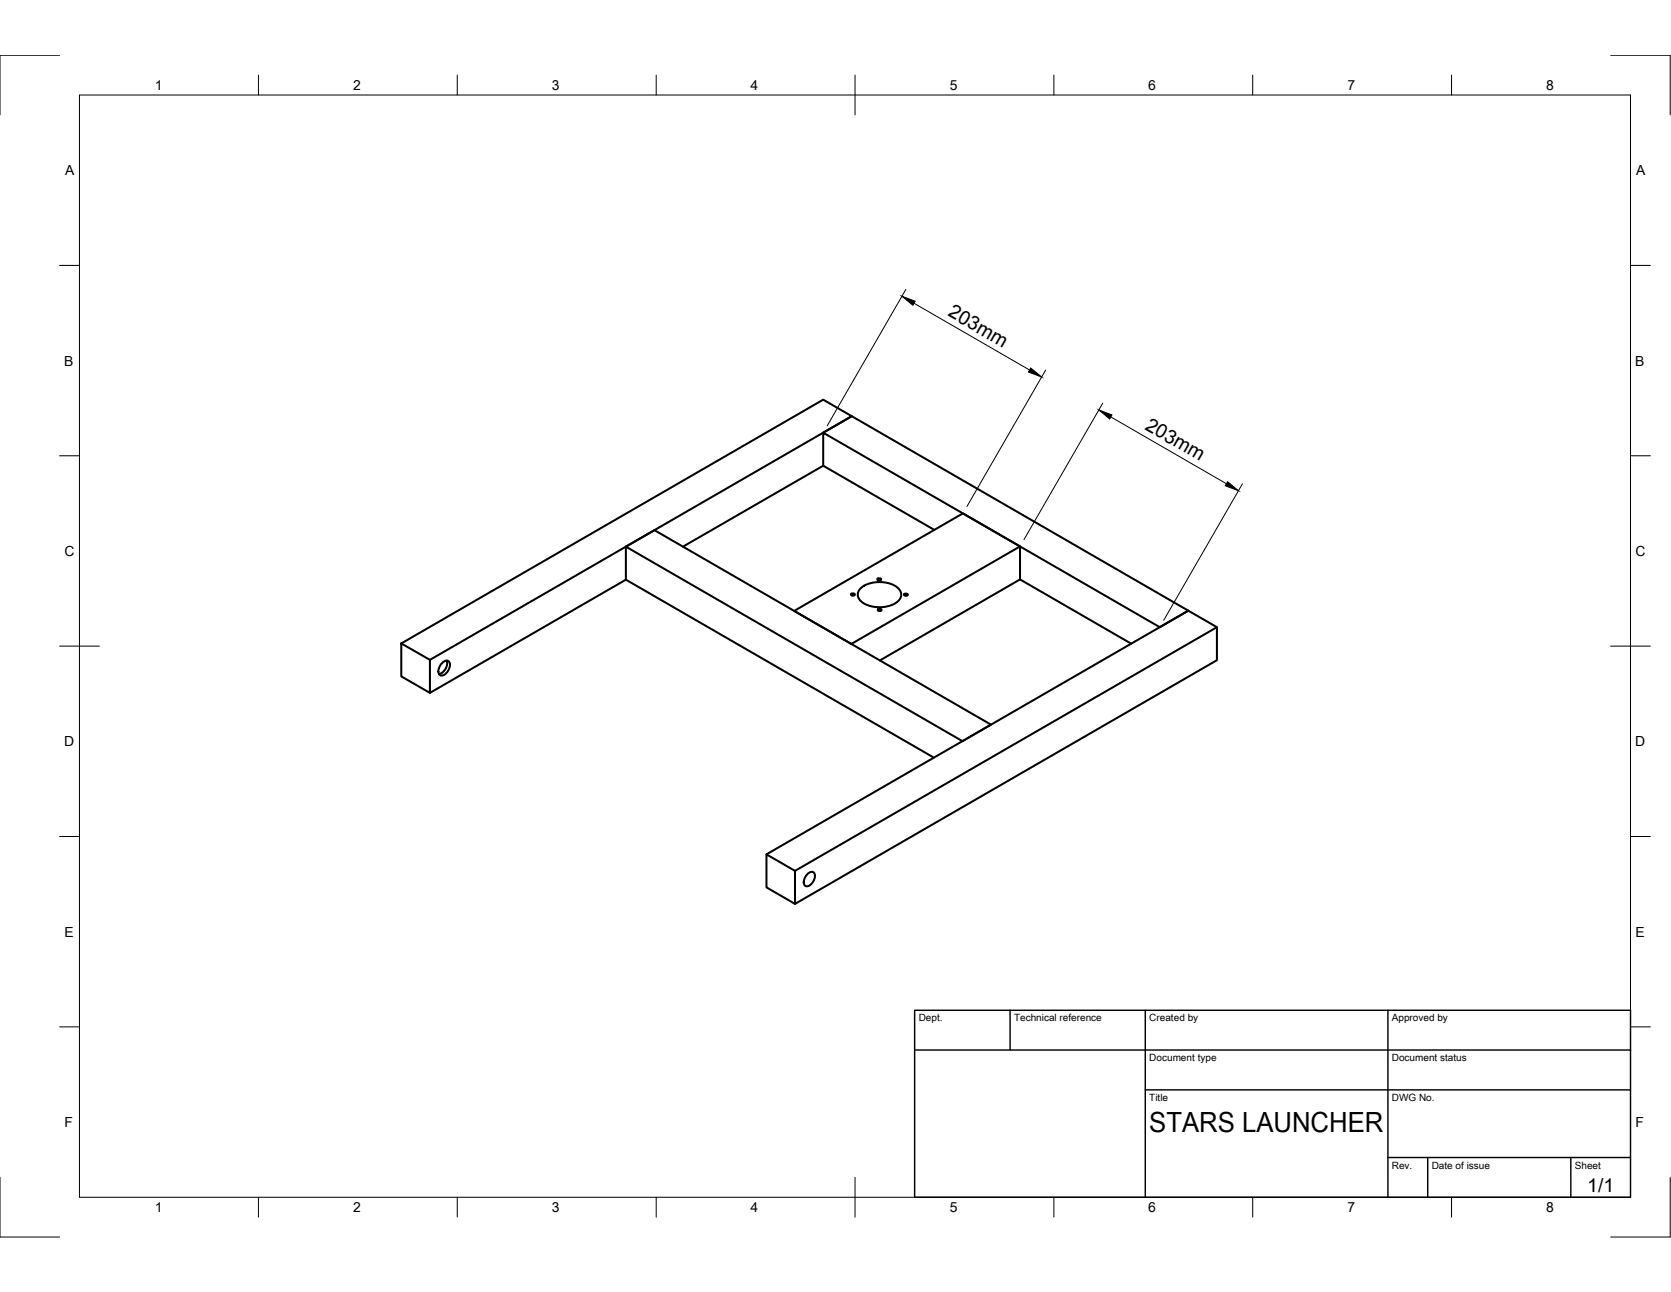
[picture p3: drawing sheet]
<svg xmlns="http://www.w3.org/2000/svg" width="279mm" height="216mm" viewBox="0 0 279 216" stroke-linecap="round" stroke-linejoin="round" font-family="sans-serif">
<defs><g id="words">
<text font-size="4.6" x="192.2" y="189.1">STARS LAUNCHER</text>
<g font-size="3.3">
<text x="158.4" y="52.7" transform="rotate(30 158.4 52.7)">203mm</text>
<text x="191.3" y="71.7" transform="rotate(30 191.3 71.7)">203mm</text>
<text x="265.4" y="199.1">1/1</text>
</g>
<g font-size="2.3">
<text x="25.9" y="15">1</text>
<text x="59" y="15">2</text>
<text x="92.3" y="15">3</text>
<text x="125.5" y="15">4</text>
<text x="158.8" y="15">5</text>
<text x="192" y="15">6</text>
<text x="225.3" y="15">7</text>
<text x="258.5" y="15">8</text>
<text x="10.9" y="29.3">A</text>
<text x="273.6" y="29.3">A</text>
<text x="10.8" y="61.1">B</text>
<text x="273.4" y="61.1">B</text>
<text x="10.8" y="92.9">C</text>
<text x="273.5" y="92.9">C</text>
<text x="10.8" y="124.7">D</text>
<text x="273.4" y="124.7">D</text>
<text x="10.8" y="156.5">E</text>
<text x="273.5" y="156.5">E</text>
<text x="10.8" y="188.3">F</text>
<text x="273.5" y="188.3">F</text>
<text x="25.9" y="202.6">1</text>
<text x="59" y="202.6">2</text>
<text x="92.3" y="202.6">3</text>
<text x="125.5" y="202.6">4</text>
<text x="158.8" y="202.6">5</text>
<text x="192" y="202.6">6</text>
<text x="225.3" y="202.6">7</text>
<text x="258.5" y="202.6">8</text>
</g>
<g font-size="1.7">
<text x="153.6" y="170.7">Dept.</text>
<text x="169.6" y="170.7">Technical reference</text>
<text x="192.2" y="170.7">Created by</text>
<text x="232.7" y="170.7">Approved by</text>
<text x="192.2" y="177.3">Document type</text>
<text x="232.7" y="177.3">Document status</text>
<text x="192.2" y="184">Title</text>
<text x="232.7" y="184">DWG No.</text>
<text x="232.7" y="195.3">Rev.</text>
<text x="239.4" y="195.3">Date of issue</text>
<text x="263.3" y="195.3">Sheet</text>
</g>
</g></defs>
<g fill="none" stroke="#000" stroke-width=".34">
<path d="M137.6 72.3l4.8-2.8 56.3 32.5-4.8 2.8-56.3-32.5v5.5M137.6 77.8l-23.4 13.6M137.6 77.8l18.6 10.7M104.7 91.4l56.2 32.5 4.8-2.8-56.3-32.5-4.7 2.8v5.5M104.7 96.9l-32.8 18.9M104.7 96.9l51.5 29.7M142.4 99.2h.3l.3 .2-.5 .1-.2-.1zM144 98.3a5.3 5.3 0 0 1 6.1 0 1.51 1.51 0 0 1-.5 2.6 5.5 5.5 0 0 1-5.6-.4 1.4 1.4 0 0 1 0-2.2zM146.8 96.7l.3-.1 .2 .2-.4 .2-.2-.2zM151.2 99.2h.4l.2 .2-.4 .2-.3-.2zM170.6 91.3l-9.6-5.5-28.2 16.3 9.5 5.5 28.3-16.3v5.5l-23.5 13.6M170.6 96.8l18.5 10.8"/>
<path d="M67.1 107.5l4.8 2.8v5.5l-4.8-2.8zM67.1 107.5l70.5-40.7 4.8 2.7-70.5 40.8M74 110.8a.71 .71 0 0 1 1.2-.1 1.87 1.87 0 0 1-1.3 2.2 .71 .71 0 0 1-.6-1.1zM74.7 110.4a1.85 1.85 0 0 1-1.3 2.2M146.8 101.8l.4-.1 .2 .2-.4 .2-.2-.2zM203.5 104.8v5.5l-70.6 40.7M128.2 142.8l4.7 2.7v5.5l-4.7-2.7zM128.2 142.8l70.5-40.8 4.8 2.8-70.6 40.7M135 146a.69 .69 0 0 1 1.2 0 1.82 1.82 0 0 1-1.2 2.1 .69 .69 0 0 1-.6-1z"/>
</g>
<g fill="none" stroke="#000" stroke-width=".17">
<path d="M10 9.2h-10v10M13.3 15.9h259.3v184.2h-259.3zM43.2 12.6v3.3M76.5 12.6v3.3M109.7 12.6v3.3M143 12.6v6.6M176.2 12.6v3.3M209.5 12.6v3.3M242.7 12.6v3.3M269.3 9.2h10v10M10 44.4h3.3M151.5 48.4l-13.2 22.8"/>
<path d="M152.8 50.7l19.4 11.1M272.6 44.4h3.4M10 76.2h3.3M174.8 61.8l-13.1 22.9M184.4 67.4l-13.2 22.8M185.7 69.7l19.4 11.1M272.6 76.2h3.4M207.7 80.8l-13.1 22.9M10 108h6.6M269.3 108h6.7M10 139.8h3.3M272.6 139.8h3.4"/>
<path d="M10 171.6h3.3M272.6 171.6h3.4M0 196.7v10h10M143 196.7v6.7M279.3 196.7v10h-10M43.2 200.1v3.3M76.5 200.1v3.3M109.7 200.1v3.3M176.2 200.1v3.3M209.5 200.1v3.3M242.7 200.1v3.3"/>
</g>
<path d="M152.9 168.8h119.7v31.3h-119.7zM152.9 175.5h119.7M168.9 168.8v6.7M191.5 168.8v31.3M232.1 168.8v31.3M191.5 182.1h81.1M232.1 193.4h40.5M238.7 193.4v6.7M262.7 193.4v6.7" fill="none" stroke="#000" stroke-width=".24"/>
<path d="M150.8 49.5l2.2 .8-.4 .7zM172.3 61.5l1.9 1.5-2.2-.8zM183.7 68.5l2.2 .8-.4 .7zM205.3 80.5l1.8 1.5-2.2-.8z" fill="#000" stroke="#000" stroke-width=".17"/>
<use href="#words"/>
</svg>
